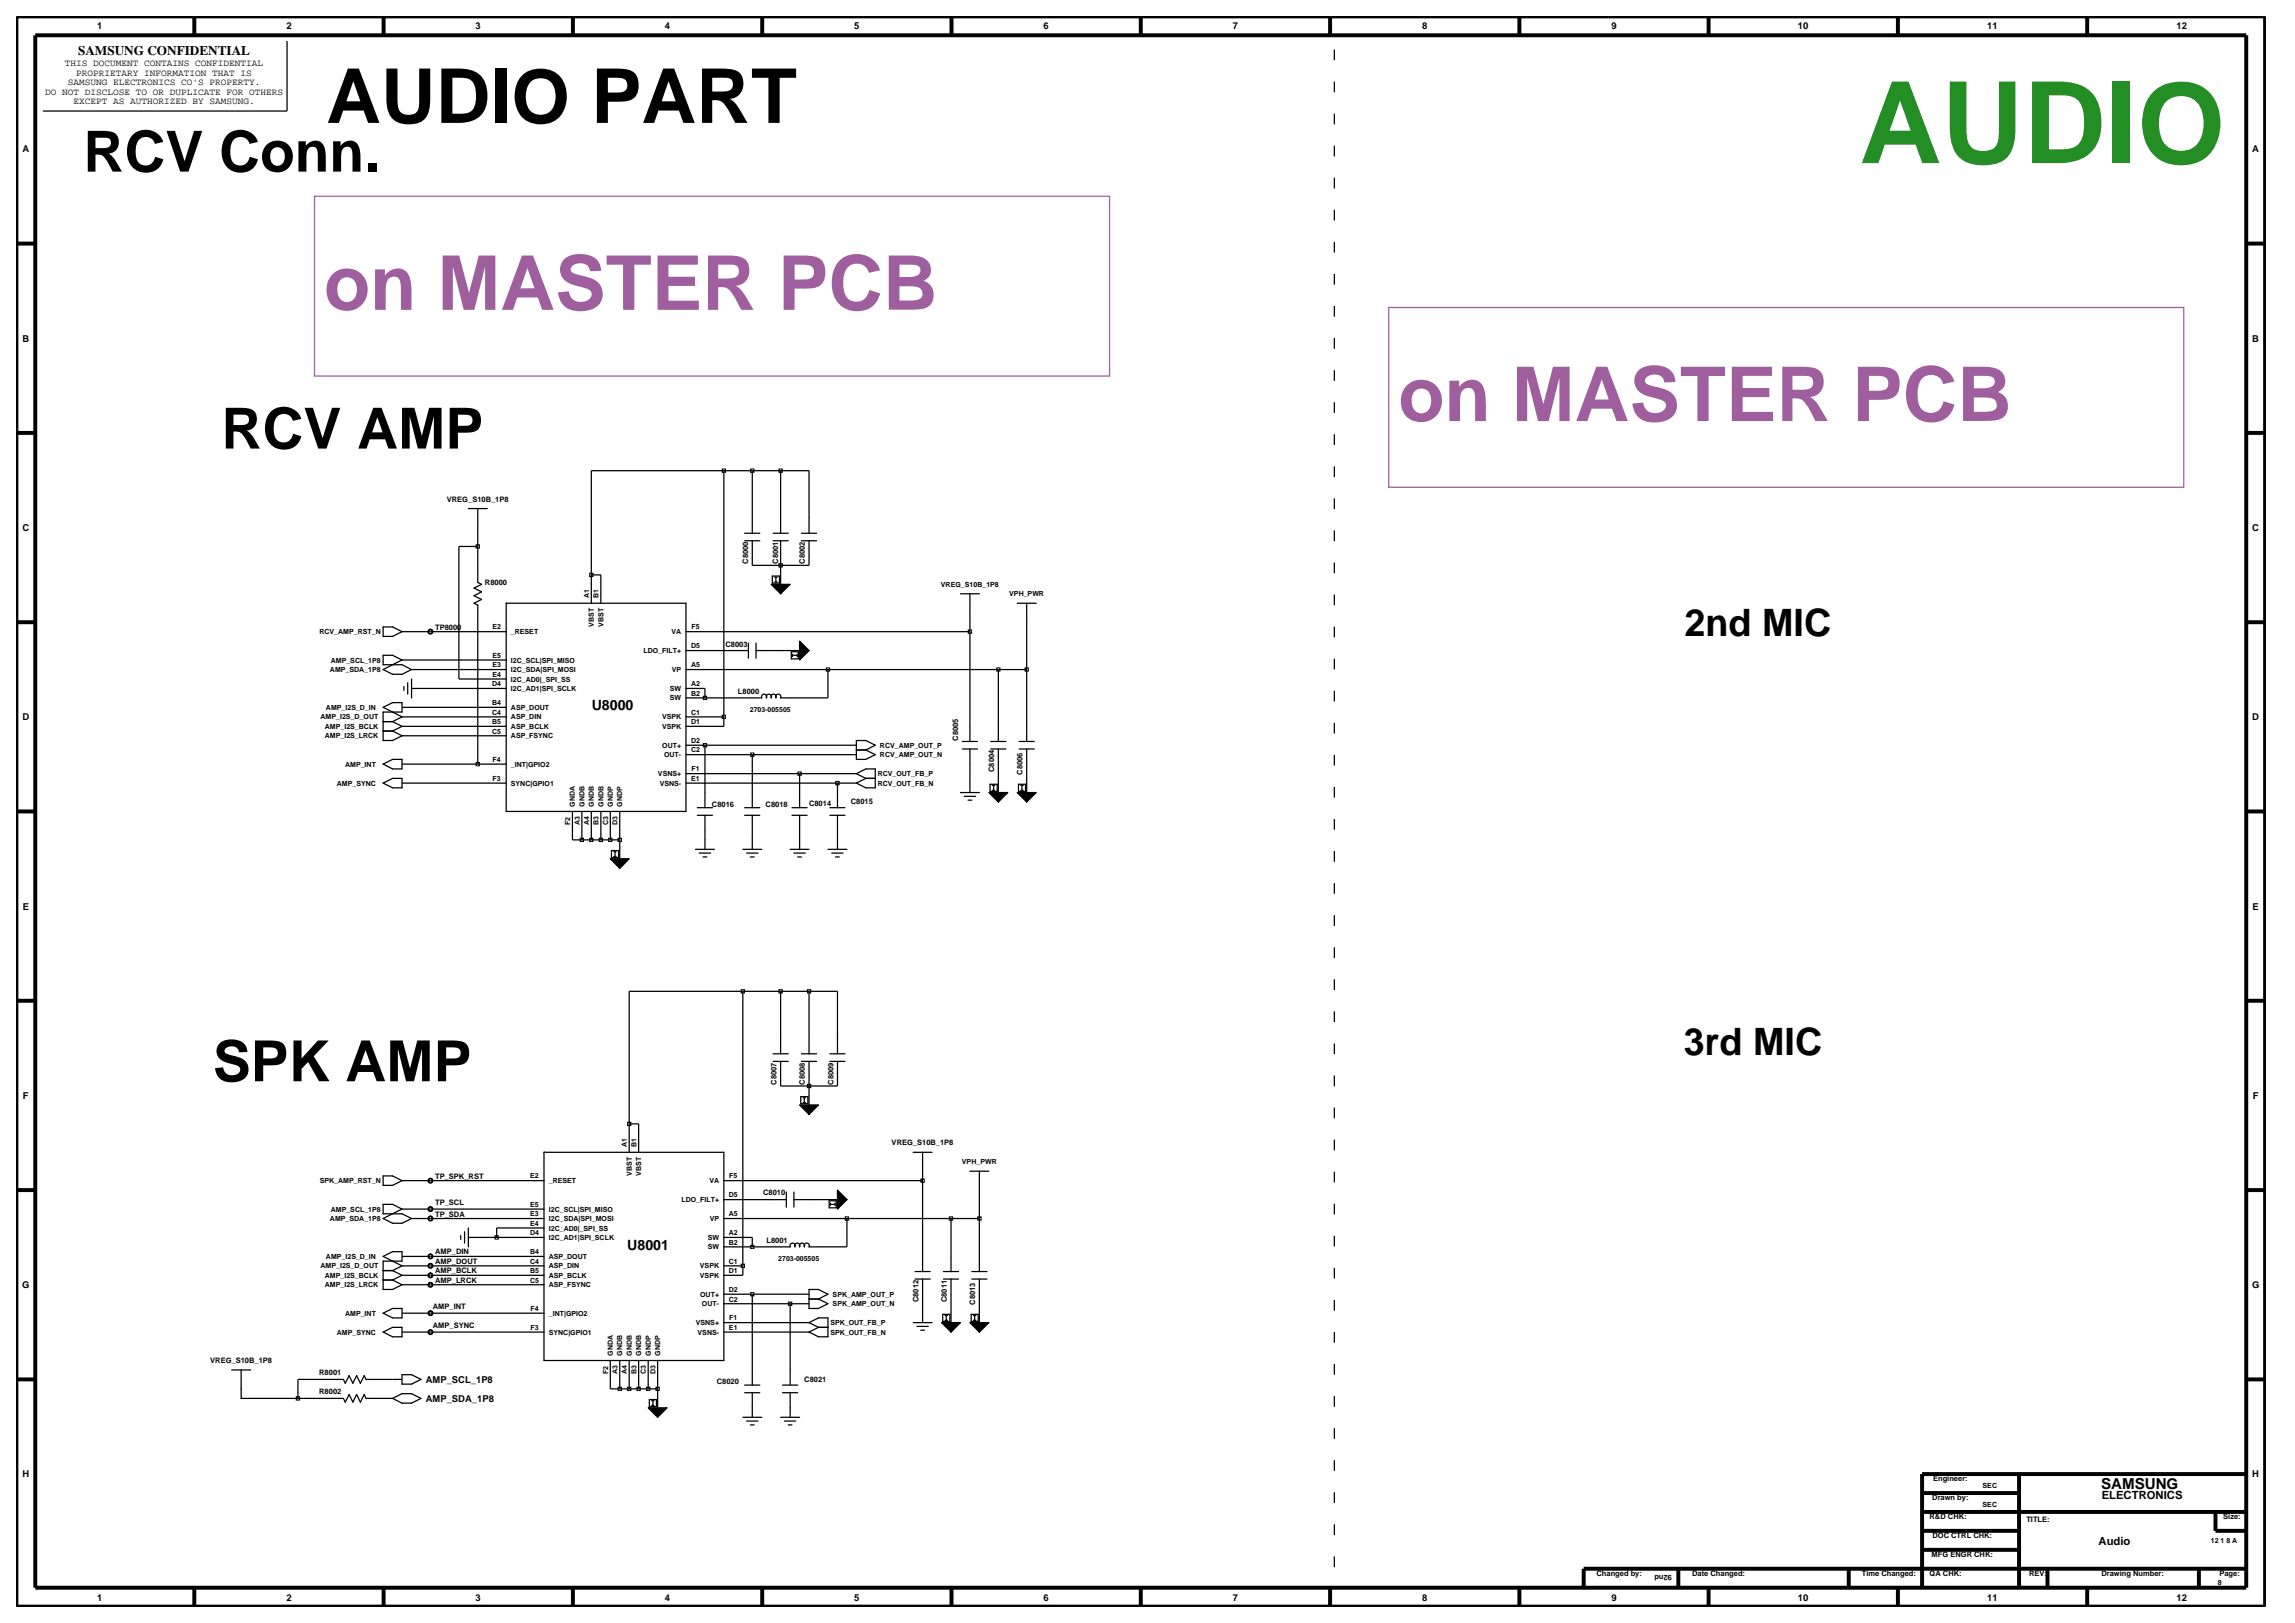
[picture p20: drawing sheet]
<svg xmlns="http://www.w3.org/2000/svg" width="420mm" height="297mm" viewBox="0 0 420 297" stroke-linecap="round" stroke-linejoin="round" font-family="sans-serif">
<defs><g id="words">
<text font-size="20.8" fill="#238e23" x="340.3" y="29.8">AUDIO</text>
<text font-size="13.8" x="59.7" y="22.5">AUDIO PART</text>
<g font-size="13.8" fill="#9f5f9f">
<text x="59.3" y="56.7">on MASTER PCB</text>
<text x="255.9" y="77">on MASTER PCB</text>
</g>
<g font-size="10.4">
<text x="15.3" y="31.4">RCV Conn.</text>
<text x="40.5" y="82.1">RCV AMP</text>
<text x="38.9" y="197.9">SPK AMP</text>
</g>
<g font-size="6.9">
<text x="308.3" y="116.3">2nd MIC</text>
<text x="308.2" y="193">3rd MIC</text>
</g>
<text font-size="2.8" x="384.5" y="272.5">SAMSUNG</text>
<g font-size="2.6">
<text x="108.3" y="129.9">U8000</text>
<text x="114.8" y="228.7">U8001</text>
</g>
<text font-size="2.4" x="14.3" y="10.1">SAMSUNG CONFIDENTIAL</text>
<g font-size="2.1">
<text x="384.6" y="274.4">ELECTRONICS</text>
<text x="384.1" y="282.7">Audio</text>
</g>
<g font-size="1.7">
<text x="17.8" y="5.3">1</text>
<text x="52.4" y="5.3">2</text>
<text x="87" y="5.3">3</text>
<text x="121.7" y="5.3">4</text>
<text x="156.3" y="5.3">5</text>
<text x="191" y="5.3">6</text>
<text x="225.6" y="5.3">7</text>
<text x="260.3" y="5.3">8</text>
<text x="294.9" y="5.3">9</text>
<text x="329" y="5.3">10</text>
<text x="363.7" y="5.3">11</text>
<text x="398.3" y="5.3">12</text>
<text x="8.2" y="17.3">DO NOT DISCLOSE TO OR DUPLICATE FOR OTHERS</text>
<text x="11.9" y="12.1">THIS DOCUMENT CONTAINS CONFIDENTIAL</text>
<text x="12.4" y="15.6">SAMSUNG ELECTRONICS CO'S PROPERTY.</text>
<text x="13.9" y="13.9">PROPRIETARY INFORMATION THAT IS</text>
<text x="13.4" y="19.1">EXCEPT AS AUTHORIZED BY SAMSUNG.</text>
<text x="4.1" y="27.9">A</text>
<text x="412.2" y="27.9">A</text>
<text x="4.1" y="62.5">B</text>
<text x="412.2" y="62.5">B</text>
<text x="4.1" y="97.2">C</text>
<text x="412.2" y="97.2">C</text>
<text x="4.1" y="131.8">D</text>
<text x="412.2" y="131.8">D</text>
<text x="4.2" y="166.4">E</text>
<text x="412.2" y="166.4">E</text>
<text x="4.2" y="201.1">F</text>
<text x="412.3" y="201.1">F</text>
<text x="4.1" y="235.7">G</text>
<text x="412.1" y="235.7">G</text>
<text x="77.9" y="256.5">AMP_SDA_1P8</text>
<text x="77.9" y="253">AMP_SCL_1P8</text>
<text x="4.1" y="270.4">H</text>
<text x="412.2" y="270.4">H</text>
<text x="17.8" y="292.9">1</text>
<text x="52.4" y="292.9">2</text>
<text x="87" y="292.9">3</text>
<text x="121.7" y="292.9">4</text>
<text x="156.3" y="292.9">5</text>
<text x="191" y="292.9">6</text>
<text x="225.6" y="292.9">7</text>
<text x="260.3" y="292.9">8</text>
<text x="294.9" y="292.9">9</text>
<text x="329" y="292.9">10</text>
<text x="363.7" y="292.9">11</text>
<text x="398.3" y="292.9">12</text>
</g>
<g font-size="1.4">
<text x="81.8" y="91.8">VREG_S10B_1P8</text>
<text x="88.7" y="107">R8000</text>
<text x="136.9" y="103.2" transform="rotate(-90 136.9 103.2)">C8000</text>
<text x="142.4" y="103.2" transform="rotate(-90 142.4 103.2)">C8001</text>
<text x="147.3" y="103.2" transform="rotate(-90 147.3 103.2)">C8002</text>
<text x="79.6" y="115.2">TP8000</text>
<text x="132.8" y="118.3">C8003</text>
<text x="135.1" y="127">L8000</text>
<text x="175.3" y="135.5" transform="rotate(-90 175.3 135.5)">C8005</text>
<text x="182" y="141.3" transform="rotate(-90 182 141.3)">C8004</text>
<text x="187.1" y="141.7" transform="rotate(-90 187.1 141.7)">C8006</text>
<text x="130.3" y="147.6">C8016</text>
<text x="140.1" y="147.6">C8018</text>
<text x="148.1" y="147.5">C8014</text>
<text x="155.7" y="147.1">C8015</text>
<text x="142.1" y="198.5" transform="rotate(-90 142.1 198.5)">C8007</text>
<text x="147.3" y="198.5" transform="rotate(-90 147.3 198.5)">C8008</text>
<text x="152.5" y="198.5" transform="rotate(-90 152.5 198.5)">C8009</text>
<text x="163.2" y="209.6">VREG_S10B_1P8</text>
<text x="79.6" y="215.7">TP_SPK_RST</text>
<text x="79.6" y="220.4">TP_SCL</text>
<text x="139.7" y="218.8">C8010</text>
<text x="79.6" y="222.6">TP_SDA</text>
<text x="140.3" y="227.4">L8001</text>
<text x="79.6" y="229.5">AMP_DIN</text>
<text x="79.6" y="231.3">AMP_DOUT</text>
<text x="79.6" y="233">AMP_BCLK</text>
<text x="79.2" y="239.5">AMP_INT</text>
<text x="79.6" y="234.7">AMP_LRCK</text>
<text x="168.1" y="238.3" transform="rotate(-90 168.1 238.3)">C8012</text>
<text x="173.3" y="238.3" transform="rotate(-90 173.3 238.3)">C8011</text>
<text x="178.5" y="238.7" transform="rotate(-90 178.5 238.7)">C8013</text>
<text x="79.2" y="243">AMP_SYNC</text>
<text x="38.5" y="249.4">VREG_S10B_1P8</text>
<text x="58.4" y="251.7">R8001</text>
<text x="58.4" y="255.1">R8002</text>
<text x="131.2" y="253.3">C8020</text>
<text x="147.2" y="252.9">C8021</text>
<text x="353.6" y="274.6">Drawn by:</text>
<text x="353.8" y="271.1">Engineer:</text>
<text x="353.1" y="278">R&amp;D CHK:</text>
<text x="353.6" y="281.5">DOC CTRL CHK:</text>
<text x="370.8" y="278.5">TITLE:</text>
<text x="406.9" y="278">Size:</text>
<text x="353.5" y="285">MFG ENGR CHK:</text>
<text x="292.2" y="288.4">Changed by:</text>
<text x="306" y="288.3" transform="rotate(-180 306 288.3)">92nd</text>
<text x="309.7" y="288.4">Date Changed:</text>
<text x="340.7" y="288.4">Time Changed:</text>
<text x="353.1" y="288.4">QA CHK:</text>
<text x="371.3" y="288.4">REV:</text>
<text x="384.6" y="288.4">Drawing Number:</text>
<text x="406.2" y="288.4">Page:</text>
</g>
<g font-size="1.3">
<text x="172.2" y="107.4">VREG_S10B_1P8</text>
<text x="107.8" y="109.5" transform="rotate(-90 107.8 109.5)">A1</text>
<text x="109.6" y="109.5" transform="rotate(-90 109.6 109.5)">B1</text>
<text x="184.7" y="109.1">VPH_PWR</text>
<text x="58.5" y="116">RCV_AMP_RST_N</text>
<text x="90.1" y="115.2">E2</text>
<text x="93.5" y="116">_RESET</text>
<text x="108.7" y="114.7" transform="rotate(-90 108.7 114.7)">VBST</text>
<text x="110.4" y="114.7" transform="rotate(-90 110.4 114.7)">VBST</text>
<text x="117.8" y="119.5">LDO_FILT+</text>
<text x="122.9" y="116">VA</text>
<text x="126.5" y="118.6">D5</text>
<text x="126.5" y="115.2">F5</text>
<text x="60.4" y="123">AMP_SDA_1P8</text>
<text x="60.5" y="121.2">AMP_SCL_1P8</text>
<text x="90.1" y="125.6">D4</text>
<text x="90.1" y="122.1">E3</text>
<text x="90.1" y="123.8">E4</text>
<text x="90.1" y="120.4">E5</text>
<text x="93.5" y="123">I2C_SDA|SPI_MOSI</text>
<text x="93.5" y="124.7">I2C_AD0|_SPI_SS</text>
<text x="93.5" y="121.2">I2C_SCL|SPI_MISO</text>
<text x="123" y="123">VP</text>
<text x="126.5" y="125.6">A2</text>
<text x="126.5" y="122.1">A5</text>
<text x="58.7" y="131.6">AMP_I2S_D_OUT</text>
<text x="59.7" y="129.9">AMP_I2S_D_IN</text>
<text x="90.1" y="130.8">C4</text>
<text x="90.1" y="129">B4</text>
<text x="93.5" y="131.6">ASP_DIN</text>
<text x="93.5" y="126.4">I2C_AD1|SPI_SCLK</text>
<text x="93.5" y="129.9">ASP_DOUT</text>
<text x="121.2" y="131.6">VSPK</text>
<text x="122.6" y="128.2">SW</text>
<text x="122.6" y="126.4">SW</text>
<text x="126.5" y="127.3">B2</text>
<text x="126.5" y="130.8">C1</text>
<text x="137.2" y="130.3">2703-005505</text>
<text x="59.4" y="133.4">AMP_I2S_BCLK</text>
<text x="59.4" y="135.1">AMP_I2S_LRCK</text>
<text x="90.1" y="134.2">C5</text>
<text x="90.1" y="132.5">B5</text>
<text x="93.5" y="135.1">ASP_FSYNC</text>
<text x="93.5" y="133.4">ASP_BCLK</text>
<text x="121.2" y="133.4">VSPK</text>
<text x="121.2" y="136.8">OUT+</text>
<text x="126.5" y="132.5">D1</text>
<text x="126.5" y="136">D2</text>
<text x="126.5" y="137.7">C2</text>
<text x="161" y="136.8">RCV_AMP_OUT_P</text>
<text x="61.7" y="143.8">AMP_SYNC</text>
<text x="63.2" y="140.3">AMP_INT</text>
<text x="90.1" y="142.9">F3</text>
<text x="90.1" y="139.4">F4</text>
<text x="93.5" y="140.3">_INT|GPIO2</text>
<text x="93.5" y="143.8">SYNC|GPIO1</text>
<text x="120.4" y="142">VSNS+</text>
<text x="120.7" y="143.8">VSNS-</text>
<text x="121.5" y="138.6">OUT-</text>
<text x="126.5" y="142.9">E1</text>
<text x="126.5" y="141.2">F1</text>
<text x="160.6" y="142">RCV_OUT_FB_P</text>
<text x="160.6" y="143.8">RCV_OUT_FB_N</text>
<text x="161" y="138.6">RCV_AMP_OUT_N</text>
<text x="105.2" y="147.6" transform="rotate(-90 105.2 147.6)">GNDA</text>
<text x="106.9" y="147.6" transform="rotate(-90 106.9 147.6)">GNDB</text>
<text x="108.7" y="147.6" transform="rotate(-90 108.7 147.6)">GNDB</text>
<text x="110.4" y="147.6" transform="rotate(-90 110.4 147.6)">GNDB</text>
<text x="112.2" y="147.6" transform="rotate(-90 112.2 147.6)">GNDP</text>
<text x="113.9" y="147.6" transform="rotate(-90 113.9 147.6)">GNDP</text>
<text x="104.4" y="151" transform="rotate(-90 104.4 151)">F2</text>
<text x="106.1" y="151.1" transform="rotate(-90 106.1 151.1)">A3</text>
<text x="107.8" y="151.1" transform="rotate(-90 107.8 151.1)">A4</text>
<text x="109.6" y="151.1" transform="rotate(-90 109.6 151.1)">B3</text>
<text x="111.3" y="151.1" transform="rotate(-90 111.3 151.1)">C3</text>
<text x="113" y="151.1" transform="rotate(-90 113 151.1)">D3</text>
<text x="114.7" y="209.9" transform="rotate(-90 114.7 209.9)">A1</text>
<text x="116.5" y="209.9" transform="rotate(-90 116.5 209.9)">B1</text>
<text x="97" y="215.6">E2</text>
<text x="115.6" y="215.2" transform="rotate(-90 115.6 215.2)">VBST</text>
<text x="117.3" y="215.2" transform="rotate(-90 117.3 215.2)">VBST</text>
<text x="133.4" y="215.6">F5</text>
<text x="176" y="213">VPH_PWR</text>
<text x="58.5" y="216.5">SPK_AMP_RST_N</text>
<text x="60.5" y="221.7">AMP_SCL_1P8</text>
<text x="97" y="220.8">E5</text>
<text x="100.4" y="221.7">I2C_SCL|SPI_MISO</text>
<text x="100.4" y="216.5">_RESET</text>
<text x="124.7" y="220">LDO_FILT+</text>
<text x="129.8" y="216.5">VA</text>
<text x="133.4" y="219.1">D5</text>
<text x="60.4" y="223.4">AMP_SDA_1P8</text>
<text x="97" y="226">D4</text>
<text x="97" y="222.6">E3</text>
<text x="97" y="224.3">E4</text>
<text x="100.4" y="226.9">I2C_AD1|SPI_SCLK</text>
<text x="100.4" y="223.4">I2C_SDA|SPI_MOSI</text>
<text x="100.4" y="225.2">I2C_AD0|_SPI_SS</text>
<text x="129.5" y="226.9">SW</text>
<text x="129.9" y="223.4">VP</text>
<text x="133.4" y="226">A2</text>
<text x="133.4" y="222.6">A5</text>
<text x="133.4" y="227.8">B2</text>
<text x="58.7" y="232.1">AMP_I2S_D_OUT</text>
<text x="59.4" y="233.8">AMP_I2S_BCLK</text>
<text x="59.7" y="230.4">AMP_I2S_D_IN</text>
<text x="97" y="229.5">B4</text>
<text x="97" y="233">B5</text>
<text x="97" y="231.2">C4</text>
<text x="100.4" y="230.4">ASP_DOUT</text>
<text x="100.4" y="233.8">ASP_BCLK</text>
<text x="100.4" y="232.1">ASP_DIN</text>
<text x="128.1" y="232.1">VSPK</text>
<text x="128.1" y="233.8">VSPK</text>
<text x="129.5" y="228.6">SW</text>
<text x="133.4" y="231.2">C1</text>
<text x="133.4" y="233">D1</text>
<text x="142.4" y="230.8">2703-005505</text>
<text x="59.4" y="235.6">AMP_I2S_LRCK</text>
<text x="97" y="234.7">C5</text>
<text x="97.1" y="239.9">F4</text>
<text x="100.4" y="235.6">ASP_FSYNC</text>
<text x="128.1" y="237.3">OUT+</text>
<text x="128.5" y="239">OUT-</text>
<text x="133.4" y="236.4">D2</text>
<text x="133.4" y="238.2">C2</text>
<text x="152.4" y="237.3">SPK_AMP_OUT_P</text>
<text x="152.4" y="239">SPK_AMP_OUT_N</text>
<text x="61.7" y="244.2">AMP_SYNC</text>
<text x="63.2" y="240.8">AMP_INT</text>
<text x="97.1" y="243.3">F3</text>
<text x="100.4" y="244.2">SYNC|GPIO1</text>
<text x="100.4" y="240.8">_INT|GPIO2</text>
<text x="127.3" y="242.5">VSNS+</text>
<text x="127.7" y="244.2">VSNS-</text>
<text x="133.4" y="243.3">E1</text>
<text x="133.4" y="241.6">F1</text>
<text x="152" y="242.5">SPK_OUT_FB_P</text>
<text x="152" y="244.2">SPK_OUT_FB_N</text>
<text x="111.3" y="251.4" transform="rotate(-90 111.3 251.4)">F2</text>
<text x="112.2" y="248.1" transform="rotate(-90 112.2 248.1)">GNDA</text>
<text x="113" y="251.5" transform="rotate(-90 113 251.5)">A3</text>
<text x="113.9" y="248.1" transform="rotate(-90 113.9 248.1)">GNDB</text>
<text x="114.7" y="251.5" transform="rotate(-90 114.7 251.5)">A4</text>
<text x="115.6" y="248.1" transform="rotate(-90 115.6 248.1)">GNDB</text>
<text x="116.5" y="251.5" transform="rotate(-90 116.5 251.5)">B3</text>
<text x="117.3" y="248.1" transform="rotate(-90 117.3 248.1)">GNDB</text>
<text x="118.2" y="251.5" transform="rotate(-90 118.2 251.5)">C3</text>
<text x="119.1" y="248.1" transform="rotate(-90 119.1 248.1)">GNDP</text>
<text x="119.9" y="251.5" transform="rotate(-90 119.9 251.5)">D3</text>
<text x="120.8" y="248.1" transform="rotate(-90 120.8 248.1)">GNDP</text>
<text x="362.8" y="275.8">SEC</text>
<text x="362.8" y="272.3">SEC</text>
<text x="404.6" y="282.3">12 1 8 A</text>
<text x="405.9" y="290.1">8</text>
</g>
</g></defs>
<!-- layer: MFD Layer /idea/tmp/Extended-Print.segaasa.kim.sheet8.1.mfd -->
<g fill="none" stroke="#000" stroke-width=".23">
<path d="M52.5 7.5v12.8h-44.7M85.7 93.1h3.5M87.4 93.1v13.5l.7 .3-1.4 .7 1.4 .7-1.4 .7 1.4 .7-1.4 .7 .7 .3v29.1M87.4 100h-3.4v24.2h8.6M132.5 86.1v46.8h-7M136.3 97.6h2.7M136.3 99h2.7M137.7 86.1v11.5M137.7 99v4.5h10.4v-4.5M141.5 97.6h2.8M141.5 99h2.8M142.9 86.1v11.5"/>
<path d="M142.9 99v7.9M146.7 97.6h2.7M146.7 99h2.7M148.1 97.6v-11.5h-39.9v24.3M70.1 114.7h1.7l1.8 .9-1.8 .9h-1.7zM73.6 115.6h19M92.6 110.4h32.9v38.1h-32.9zM108.2 105.2h1.8v5.2M125.5 119h11.5M125.5 115.6h52M137 117.7v2.7M138.4 119h7.9"/>
<path d="M138.4 117.7v2.7M141.3 105.4h1.3v1.3h-1.3zM141.8 105.6h.4M141.8 106.5h.4M142 105.6v.9M144.8 119.3h1.3v1.3h-1.3zM145 119.9h.9M145 119.7v.4M145.9 119.7v.4M175.8 108.7h3.4M177.5 108.7v27M186.2 110.4h3.4"/>
<path d="M187.9 110.4v25.3M70.1 139.8l1.7-.8h1.8v1.7h-1.8zM70.1 132h1.7M70.1 133.8h1.7M71.8 133.8l1.8 .8M71.8 132l1.8 .9M73.6 131.2l-3.5-1.8 1.7-.8h1.8v1.7h-3.5v5.2h1.7l1.8-.9M73.6 120.8l-1.8-.9h-1.7v1.7h3.5l1.7 .9M73.6 120.8l-3.5 1.7 1.7 .9h1.8l1.7-.9M73.6 131.2l-1.8 .8M73.6 120.8h19M73.6 132.9h19"/>
<path d="M73.6 131.2h19M73.6 129.4h19M73.6 134.6h19M73.6 139.8h19M73.6 132.9l-1.8 .9M73.9 125.6v.7M74.6 124.9v2.1M75.3 124.2v3.5M75.3 126h17.3M75.3 122.5h17.3M125.5 127.7h13.9a.48 .48 0 0 1 .4-.7 .48 .48 0 0 1 .5 .7 .48 .48 0 0 1 .4-.7 .48 .48 0 0 1 .4 .7 .48 .48 0 0 1 .5-.7 .48 .48 0 0 1 .4 .7 .48 .48 0 0 1 .4-.7 .48 .48 0 0 1 .5 .7M125.5 126h3.5v1.7"/>
<path d="M125.5 122.5h62.4M125.5 131.2h7M125.5 136.4h31.2M125.5 138.1h31.2M129 136.4v11.4M137.7 138.1v9.7M151.5 122.5v5.2h-8.6M156.7 135.5h1.8l1.7 .9-1.7 .8 1.7 .9-1.7 .9h-1.8zM156.7 137.2h1.8M176.1 135.7h2.8M176.1 137.1h2.8M177.5 137.1v7.9"/>
<path d="M181.3 135.7h2.8M181.3 137.1h2.8M182.7 122.5v13.2M182.7 137.1v7.9M186.5 135.7h2.8M186.5 137.1h2.8M187.9 137.1v7.9M70.1 143.3l1.7-.9h1.8v1.8h-1.8zM73.6 143.3h19M104.8 148.5v5.2h8.6M106.5 148.5v5.2M108.2 148.5v5.2"/>
<path d="M110 148.5v5.2M111.7 148.5v5.2M111.9 155.6h1.3v1.3h-1.3zM112.3 155.9h.5M112.3 156.7h.5M112.6 155.9v.8M113.4 148.5v8.6M125.5 143.3h31.2M125.5 141.6h31.2M127.3 155.4h3.4M127.6 149.2h2.8M127.6 147.8h2.8"/>
<path d="M128 156.1h2.1M128.7 156.8h.6M129 149.2v6.2M135.9 155.4h3.5M136.3 149.2h2.7M136.3 147.8h2.7M136.6 156.1h2.1M137.3 156.8h.7M137.7 149.2v6.2M144.6 155.4h3.5M144.9 149.2h2.8M144.9 147.8h2.8"/>
<path d="M145.3 156.1h2.1M146 156.8h.7M146.3 141.6v6.2M146.3 149.2v6.2M151.5 155.4h3.5M151.9 149.2h2.7M151.9 147.8h2.7M152.2 156.1h2.1M152.9 156.8h.7M153.3 143.3v4.5M153.3 149.2v6.2M156.7 141.6l1.8-.9h1.7v3.5h-1.7l-1.8-.9"/>
<path d="M156.7 141.6l1.8 .8M158.5 142.4h1.7M158.5 142.4l-1.8 .9M175.8 145h3.4M176.5 145.7h2M177.2 146.4h.7M181.2 143.5h1.3v1.3h-1.3zM181.6 143.7h.5M181.6 144.6h.5M181.8 143.7v.9M186.4 143.5h1.3v1.3h-1.3zM186.8 143.7h.5"/>
<path d="M186.8 144.6h.5M187 143.7v.9M135.9 181.4v52h-3.4M141.5 194.2h2.8M141.5 192.8h2.8M142.9 194.2v4.5h10.4v-4.5M142.9 181.4v11.4M146.7 194.2h2.7M146.7 192.8h2.7M148.1 181.4v11.4M148.1 194.2v8M151.9 194.2h2.7"/>
<path d="M151.9 192.8h2.7M153.3 192.8v-11.4h-38.2v29.5M70.1 215.2h1.7l1.8 .8-1.8 .9h-1.7zM73.6 216h26M99.6 210.9h32.9v38.1h-32.9zM115.1 205.7h1.8v5.2M132.5 219.5h11.4M132.5 216h36.3M143.9 218.1v2.8M145.3 219.5h8M145.3 218.1v2.8M146.5 200.7h1.3v1.3h-1.3z"/>
<path d="M147 200.9h.4M147 201.8h.4M147.2 200.9v.9M151.7 219.7h1.3v1.3h-1.3zM167.1 210.9h3.5M168.8 210.9v21.8M177.5 214.3h3.5M179.2 214.3v18.4M70.1 234.2h1.7M70.1 232.5h1.7M71.8 234.2l1.8 .9M71.8 232.5l1.8 .9"/>
<path d="M73.6 231.6l-3.5-1.7 1.7-.9h1.8v1.8h-3.5v5.2h1.7l1.8-.9M73.6 221.2l-1.8-.8h-1.7v1.7h3.5l1.7 .9M73.6 221.2l-3.5 1.8 1.7 .8h1.8l1.7-.8M73.6 221.2h26M73.6 233.4h26M73.6 231.6h26M73.6 229.9h26M73.6 235.1h26M73.6 233.4l-1.8 .8M73.6 231.6l-1.8 .9M75.3 223h24.3M84.3 226.1v.7"/>
<path d="M85 225.4v2.1M85.7 226.4h13.9M85.7 224.7v3.5M99.6 224.7h-8.7v1.7M132.5 228.2h12.1a.48 .48 0 0 1 .4-.7 .48 .48 0 0 1 .5 .7 .48 .48 0 0 1 .4-.7 .48 .48 0 0 1 .4 .7M132.5 226.4h5.2v1.8M132.5 223h46.7M132.5 231.6h3.4M132.5 236.8h15.6M132.5 238.6h15.6M137.7 236.8v16.7M144.6 238.6v14.9"/>
<path d="M146.3 228.2a.48 .48 0 0 1 .5-.7 .48 .48 0 0 1 .4 .7M148.1 236h1.7l1.7 .8-1.7 .9 1.7 .9-1.7 .8h-1.7zM148.1 237.7h1.7M152 220.4h.8M152 220.2v.4M152.8 220.2v.4M155 223v5.2h-6.9a.48 .48 0 0 0-.5-.7 .48 .48 0 0 0-.4 .7M167.5 234.1h2.7M167.5 232.7h2.7M168.8 234.1v7.9M172.6 234.1h2.8M172.6 232.7h2.8"/>
<path d="M174 223v9.7M174 234.1v7.9M177.9 234.1h2.7M177.9 232.7h2.7M179.2 234.1v7.9M42.4 250.7h3.5M44.1 250.7v5.2h18.7l.4 .7 .7-1.4 .7 1.4 .7-1.4 .7 1.4 .7-1.4 .3 .7h4.8M70.1 240.3l1.7-.9h1.8v1.8h-1.8zM70.1 243.8l1.7-.9h1.8v1.7h-1.8zM71.8 255.9l1.8-.9h1.7l1.7 .9-1.7 .9h-1.7zM73.6 251.5h1.7l1.7 .9-1.7 .9h-1.7zM73.6 252.4h-6.6l-.3-.7-.7 1.4-.7-1.4-.7 1.4-.7-1.4-.7 1.4-.4-.7h-8.3v3.5"/>
<path d="M73.6 240.3h26M73.6 243.8h26M111.7 249v5.1h8.7M113.4 249v5.1M115.1 249v5.1M116.9 249v5.1M118.6 249v5.1M118.8 256.1h1.3v1.3h-1.3zM119.3 256.3h.4M119.3 257.2h.4M119.5 256.3v.9M120.4 249v8.6"/>
<path d="M132.5 242h15.6M132.5 243.8h15.6M135.9 259.3h3.5M136.3 254.8h2.7M136.3 253.5h2.7M137.7 254.8v4.5M142.9 259.3h3.4M143.2 254.8h2.8M143.2 253.5h2.8M144.6 254.8v4.5M148.1 242l1.7-.8h1.7v3.4h-1.7l-1.7-.8M148.1 242l1.7 .9"/>
<path d="M149.8 242.9l-1.7 .9M149.8 242.9h1.7M167.1 242h3.5M167.8 242.7h2.1M168.5 243.4h.7M172.5 240.5h1.3v1.3h-1.3zM172.9 240.7h.5M172.9 241.6h.5M173.2 240.7v.9M177.7 240.5h1.3v1.3h-1.3zM178.2 240.7h.4M178.2 241.6h.4"/>
<path d="M178.4 240.7v.9M136.6 260h2.1M137.3 260.7h.7M143.6 260h2M144.3 260.7h.6"/>
<circle cx="78.8" cy="115.6" r=".43"/>
<circle cx="78.8" cy="216.1" r=".43"/>
<circle cx="78.8" cy="221.2" r=".43"/>
<circle cx="78.8" cy="233.4" r=".43"/>
<circle cx="78.8" cy="235.1" r=".43"/>
<circle cx="78.8" cy="229.9" r=".43"/>
<circle cx="78.8" cy="223" r=".43"/>
<circle cx="78.8" cy="231.6" r=".43"/>
<circle cx="78.8" cy="243.8" r=".43"/>
<circle cx="78.8" cy="240.3" r=".43"/>
</g>
<g fill="#000" stroke="#000" stroke-width=".23">
<path d="M141.1 106.9h3.5l-1.7 1.8z" fill-rule="evenodd"/>
<path d="M146.3 117.3l1.8 1.7-1.8 1.8z" fill-rule="evenodd"/>
<path d="M111.7 157.1h3.4l-1.7 1.8z" fill-rule="evenodd"/>
<path d="M181 145h3.4l-1.7 1.8z" fill-rule="evenodd"/>
<path d="M186.2 145h3.4l-1.7 1.8z" fill-rule="evenodd"/>
<path d="M146.3 202.2h3.5l-1.7 1.7z" fill-rule="evenodd"/>
<path d="M153.3 217.8l1.7 1.7-1.7 1.7z" fill-rule="evenodd"/>
<path d="M118.6 257.6h3.5l-1.7 1.7z" fill-rule="evenodd"/>
<path d="M172.3 242h3.5l-1.8 1.8z" fill-rule="evenodd"/>
<path d="M177.5 242h3.5l-1.8 1.8z" fill-rule="evenodd"/>
</g>
<g fill="#000" stroke="#000" stroke-width=".72" stroke-linecap="butt">
<path d="M132.4 86.1l.1 .1z" fill-rule="evenodd"/>
<path d="M137.6 86.1l.1 .1z" fill-rule="evenodd"/>
<path d="M142.8 86.1l.1 .1z" fill-rule="evenodd"/>
<path d="M78.7 115.6h.1z" fill-rule="evenodd"/>
<path d="M87.4 100h.1z" fill-rule="evenodd"/>
<path d="M142.8 103.4l.1 .1z" fill-rule="evenodd"/>
<path d="M129 136.3v.1z" fill-rule="evenodd"/>
<path d="M137.6 138.1h.1z" fill-rule="evenodd"/>
<path d="M109.9 153.7h.1z" fill-rule="evenodd"/>
<path d="M113.4 153.7h.1z" fill-rule="evenodd"/>
<path d="M146.3 141.5l.1 .1z" fill-rule="evenodd"/>
<path d="M153.2 143.3h.1z" fill-rule="evenodd"/>
<path d="M135.9 181.4h.1z" fill-rule="evenodd"/>
<path d="M142.8 181.4h.1z" fill-rule="evenodd"/>
<path d="M148 198.7l.1 .1z" fill-rule="evenodd"/>
<path d="M148 181.4h.1z" fill-rule="evenodd"/>
<path d="M78.7 216l.1 .1z" fill-rule="evenodd"/>
<path d="M115.1 205.6l.1 .1z" fill-rule="evenodd"/>
<path d="M168.8 216l.1 .1z" fill-rule="evenodd"/>
<path d="M78.7 235.1h.1z" fill-rule="evenodd"/>
<path d="M78.7 233.3l.1 .1z" fill-rule="evenodd"/>
<path d="M78.7 231.6l.1 .1z" fill-rule="evenodd"/>
<path d="M78.7 229.9h.1z" fill-rule="evenodd"/>
<path d="M78.7 222.9l.1 .1z" fill-rule="evenodd"/>
<path d="M78.7 221.2l.1 .1z" fill-rule="evenodd"/>
<path d="M90.9 226.4v.1z" fill-rule="evenodd"/>
<path d="M135.9 231.6l.1 .1z" fill-rule="evenodd"/>
<path d="M144.6 238.5v.1z" fill-rule="evenodd"/>
<path d="M155 222.9v.1z" fill-rule="evenodd"/>
<path d="M174 222.9l.1 .1z" fill-rule="evenodd"/>
<path d="M179.2 222.9l.1 .1z" fill-rule="evenodd"/>
<path d="M54.5 255.9h.1z" fill-rule="evenodd"/>
<path d="M78.7 243.7l.1 .1z" fill-rule="evenodd"/>
<path d="M78.7 240.3h.1z" fill-rule="evenodd"/>
<path d="M113.4 254.1l.1 .1z" fill-rule="evenodd"/>
<path d="M115.1 254.1l.1 .1z" fill-rule="evenodd"/>
<path d="M116.8 254.1l.1 .1z" fill-rule="evenodd"/>
<path d="M118.6 254.1l.1 .1z" fill-rule="evenodd"/>
<path d="M120.3 254.1l.1 .1z" fill-rule="evenodd"/>
</g>
<g fill="none" stroke="#000" stroke-width=".72" stroke-linecap="butt">
<path d="M3 3h411.5v291h-411.5zM6.5 6.5h404.6v284h-404.6zM35.6 3v3.5M70.2 3v3.5M104.8 3v3.5M139.5 3v3.5M174.1 3v3.5M208.8 3v3.5M243.4 3v3.5M278.1 3v3.5M312.7 3v3.5M347.3 3v3.5"/>
<path d="M382 3v3.5M3 44.6h3.5M411.1 44.6h3.4M3 79.2h3.5M411.1 79.2h3.4M3 113.9h3.5M411.1 113.9h3.4M3 148.5h3.5M411.1 148.5h3.4M3 183.1h3.5M411.1 183.1h3.4M3 217.8h3.5"/>
<path d="M411.1 217.8h3.4M3 252.4h3.5M411.1 252.4h3.4M351.8 273.2h17.7M351.8 276.7h59.3M369.5 269.7v20.8M405.4 276.7v3.4h5.7M411.1 269.7h-59.3v20.8M35.6 290.5v3.5M70.2 290.5v3.5M104.8 290.5v3.5M139.5 290.5v3.5"/>
<path d="M174.1 290.5v3.5M208.8 290.5v3.5M243.4 290.5v3.5M278.1 290.5v3.5M307.1 287.1v3.4M312.7 290.5v3.5M338.3 287.1v3.4M347.3 290.5v3.5M351.8 280.1h17.7M351.8 283.6h17.7M374.7 287.1v3.4M382 290.5v3.5"/>
<path d="M402.4 287.1v3.4M411.1 287.1h-121.3v3.4"/>
</g>
<path d="M57.6 35.9h145.5v32.9h-145.5zM254.1 56.3h145.5v32.9h-145.5z" fill="none" stroke="#9f5f9f" stroke-width=".23"/>
<path d="M244.2 9.1v280.5" fill="none" stroke="#000" stroke-width=".23" stroke-dasharray="2 3.9" stroke-linecap="butt"/>
<use href="#words"/>
</svg>
